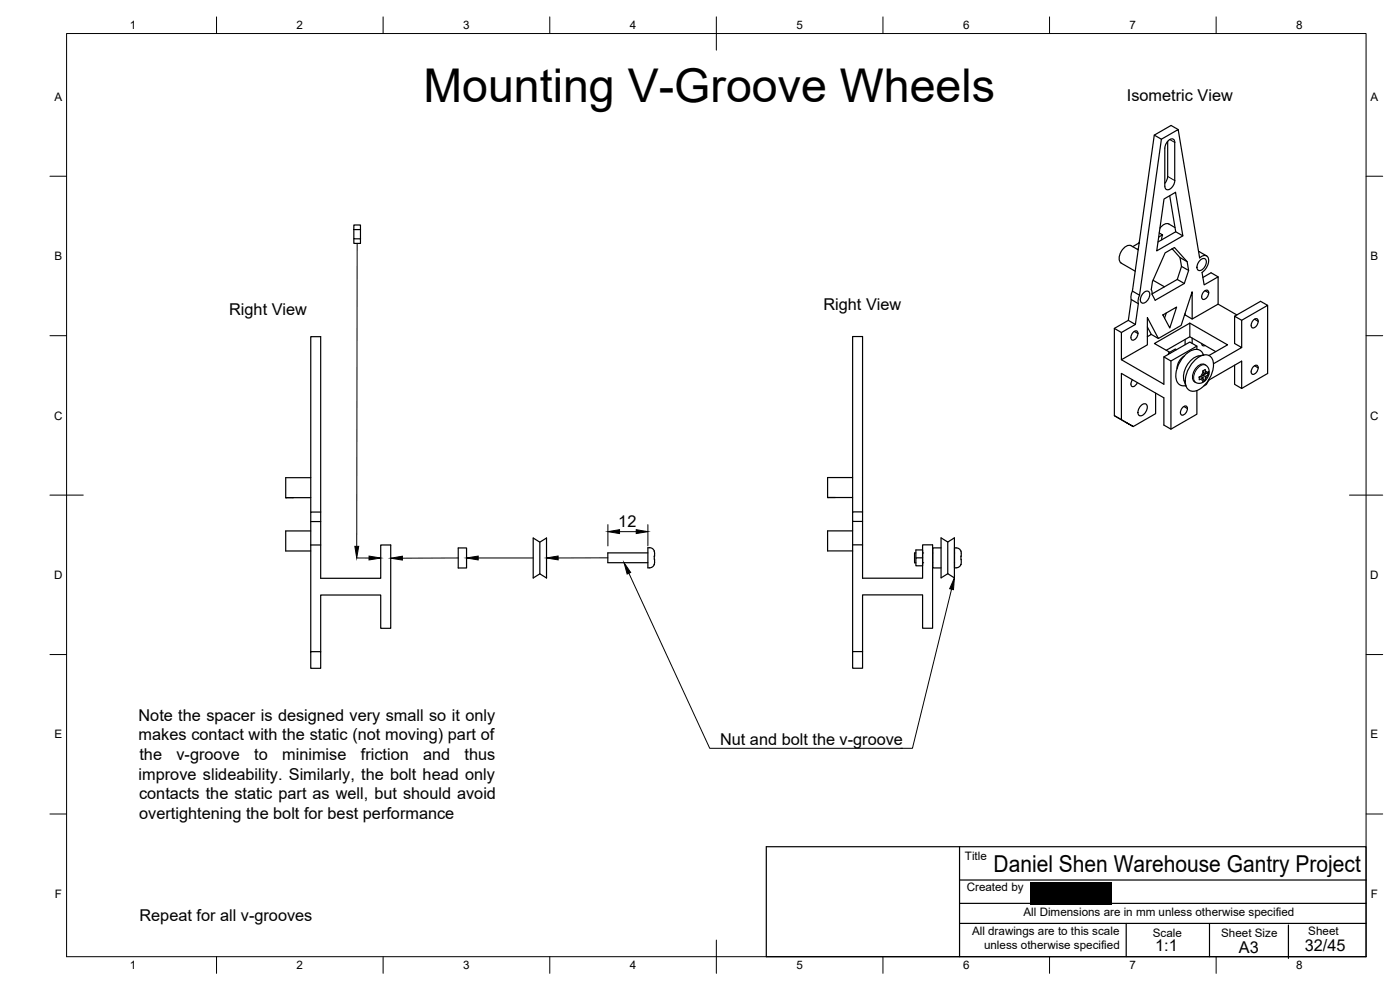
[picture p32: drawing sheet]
<svg xmlns="http://www.w3.org/2000/svg" width="420mm" height="297mm" viewBox="0 0 420 297" stroke-linecap="round" stroke-linejoin="round" font-family="sans-serif">
<defs><g id="words">
<text font-size="14" x="127.1" y="30.5">Mounting V-Groove Wheels</text>
<text font-size="7" x="298.2" y="261.7">Daniel Shen Warehouse Gantry Project</text>
<g font-size="4.9">
<text x="338.2" y="30.3">Isometric View</text>
<text x="68.8" y="94.5">Right View</text>
<text x="247.1" y="93.2">Right View</text>
<text x="185.6" y="158.1">12</text>
<text x="41.6" y="216.3">Note the spacer is designed very small so it only</text>
<text x="41.6" y="222.2">makes contact with the static (not moving) part of</text>
<text x="216.1" y="223.5">Nut and bolt the v-groove</text>
<text x="41.6" y="234">improve slideability. Similarly, the bolt head only</text>
<text x="41.8" y="228.1">the</text>
<text x="53" y="228.1">v-groove</text>
<text x="76.3" y="228.1">to</text>
<text x="84.7" y="228.1">minimise</text>
<text x="108.3" y="228.1">friction</text>
<text x="127" y="228.1">and</text>
<text x="139.4" y="228.1">thus</text>
<text x="41.7" y="239.8">contacts the static part as well, but should avoid</text>
<text x="41.8" y="245.7">overtightening the bolt for best performance</text>
<text x="41.9" y="276.5">Repeat for all v-grooves</text>
<text x="346.7" y="285.3">1:1</text>
<text x="371.8" y="286">A3</text>
<text x="391.6" y="285.2">32/45</text>
</g>
<g font-size="3.5">
<text x="39" y="8.8">1</text>
<text x="89" y="8.8">2</text>
<text x="139" y="8.8">3</text>
<text x="189" y="8.8">4</text>
<text x="239" y="8.8">5</text>
<text x="289" y="8.8">6</text>
<text x="339" y="8.8">7</text>
<text x="389" y="8.8">8</text>
<text x="16.3" y="30.2">A</text>
<text x="411.3" y="30.2">A</text>
<text x="16.3" y="78">B</text>
<text x="411.3" y="78">B</text>
<text x="16.2" y="125.9">C</text>
<text x="411.2" y="125.9">C</text>
<text x="16.2" y="173.7">D</text>
<text x="411.2" y="173.7">D</text>
<text x="16.3" y="221.6">E</text>
<text x="411.3" y="221.6">E</text>
<text x="289.6" y="258">Title</text>
<text x="16.4" y="269.4">F</text>
<text x="290.1" y="267.3">Created by</text>
<text x="411.4" y="269.4">F</text>
<text x="307.2" y="274.9">All Dimensions are in mm unless otherwise specified</text>
<text x="291.7" y="280.6">All drawings are to this scale</text>
<text x="346" y="281.2">Scale</text>
<text x="366.5" y="281">Sheet Size</text>
<text x="392.6" y="280.7">Sheet</text>
<text x="295.3" y="284.8">unless otherwise specified</text>
<text x="39" y="290.8">1</text>
<text x="89" y="290.8">2</text>
<text x="139" y="290.8">3</text>
<text x="189" y="290.8">4</text>
<text x="239" y="290.8">5</text>
<text x="289" y="290.8">6</text>
<text x="339" y="290.8">7</text>
<text x="389" y="290.8">8</text>
</g>
</g></defs>
<g fill="none" stroke="#000" stroke-width=".36">
<path d="M353.6 38.9l-2.1-1.3-5.1 2.9M348.6 41.8l-2.2-1.3-6.5 46.8M349.3 59.7l3.5-2 2.2 13.1-7.8 4.5zM350.4 42.4v10.5l-.1 .9-.7 1.2M350.7 42.1a1 1 0 0 1 1.2-.5 1 1 0 0 1 .7 1.1v11.5a2.75 2.75 0 0 1-2.4 2.7l-.3-.2-.3-.8v-11.5l.2-.9zM351 58.7l1.8 10.8-5.3 3.1M106.2 67.5h2v1.4h-2zM106.2 68.9v2.8h2v1.3h-2v-1.3M108.2 68.9v2.8M341.6 75l-2.1-1.3a2.98 2.98 0 0 0-3.3 2.4l-.3 1.2a1.63 1.63 0 0 0 .6 1.6l4.2 2.5M341.7 74.6l-.3 .2M341.8 72.9l-1.9 1.1"/>
<path d="M341.8 72.9h.1M341.9 72.7l-.1 .2M347.9 69.9l1 .6-1.2 .6M348.9 70.5l-.3 1.5M351.7 74.7l.2 .1M351.8 74.6l2.3 2.7 .5 2.6-1.3 3.9-7.6 4.4M352.6 68.3l-1.8-1.1a2.34 2.34 0 0 0-2.7 1.3M352.8 69.5l2.2 1.3M354.1 77.3l2.2 1.2M354.6 79.9l2.1 1.2M359.7 75.4l2.4 1.4M360.3 78a1 1 0 0 1 1.3-.4 1 1 0 0 1 .4 1.4l-.7 1.4a1.08 1.08 0 0 1-1.1 .8 1.08 1.08 0 0 1-1-1l.2-.9z"/>
<path d="M334.4 98.5l2.1 1.3M338.6 96.1l-4.2 2.4v26.2l5.7 3.3-5.7-3.3M339.5 89.9l-.9 6.2 2.1 1.3M339.9 87.3l2.1 1.3M339.9 87.3l-.5 1.7 .1 .9M340.2 99.6a.76 .76 0 0 1 1-.3 .76 .76 0 0 1 .3 1.1 1.66 1.66 0 0 1-1.8 1.6 1.77 1.77 0 0 1 .5-2.4zM340.4 99.4l1.1 .7M342 88.6l-.5 1.6 .2 .9M343.3 87.8a1 1 0 0 1 1.3-.4 1 1 0 0 1 .4 1.4l-.6 1.4a1.08 1.08 0 0 1-1.2 .8 1.08 1.08 0 0 1-1-1l.2-1zM344.3 98.1l1.2 2.2-1.2 .7M345.7 88.3l-.2-1.4 .4-2.4 3.8-8.6 2.8-1.6 3.8 4.2 .4 2.6-1.3 4-8.7 5-1-1.8M346 84.1l3.5 1.9"/>
<path d="M349 94.5l4.1-2.4-2 6.3zM350 93.9l-.5 1.5M353.3 83.8l2.1 1.3M355.7 94l-.2 .6M355.7 94.5l2.1 1.2M357.1 97v4M360.7 81.8l.7 3.7 4.2-2.4v8.2l-7.8 4.4v-8.1l-3.3 10-6.9 4-3.3-6.3v8.2l-7.8 4.4v-8.1l4.2-2.4 .9-6.3-2.1-1.2M360.8 81.7a4.1 4.1 0 0 0 1.7-4.6 1.57 1.57 0 0 0-2.5 .3l-6.4-38.5-5 2.9-6.6 46.8M361.4 87.4a.76 .76 0 0 1 1.1-.3 .76 .76 0 0 1 .2 1.1 1.66 1.66 0 0 1-1.8 1.6 1.77 1.77 0 0 1 .5-2.4zM361.6 87.2l1.1 .6M365.6 83.1l-2.1-1.3-2.5 1.5M365.6 91.3l5.6 3.2"/>
<path d="M370.5 94.9l7.8-4.5 2.1 1.2-7.8 4.5M376.3 95.9a.76 .76 0 0 1 1-.2 .76 .76 0 0 1 .3 1 1.66 1.66 0 0 1-1.8 1.6 1.77 1.77 0 0 1 .5-2.4zM376.5 95.8l1.1 .6M380.4 91.6v20.5l-7.8 4.5M339.9 113.9l-.5 1a.81 .81 0 0 0 .5 1.1 .81 .81 0 0 0 1-.6l.4-.6M345.5 100.3l2.1 1.3M346.8 117.9v6.2l-6.7 3.9M350 105.1l7.1-4.1 7.7 4.5M351 105.7l-4.5-2.6 10.6-6.1 11.3 6.5-5.6 3.2M351.1 106l-.3-.2-.2 .5M351.4 108.3v20.5M353.1 104.9l-.4-.2-1.9 1.1"/>
<path d="M355.4 106.8a4.7 4.7 0 0 0-2.2 3.8M355.7 101.9v1.5M355.9 115.7h-.2M357.8 101.4v1.6M358.6 108a3.8 3.8 0 0 1 4.6-1.1 5.2 5.2 0 0 1 .2 5.9 7.1 7.1 0 0 1-5.6 4.6 2.61 2.61 0 0 1-2.1-3 9.5 9.5 0 0 1 2.9-6.4zM359.2 104.8v-.9l-2.1-1.3-7.8 4.5v8.2l-12.8-7.4M359.2 103.9l-7.8 4.4-2.1-1.2M359.2 117.2v7.1l-7.8 4.5-2.1-1.3v-8.1l-12.8-7.4v13.9M360.6 103.1a.64 .64 0 0 0 .3 .6 .64 .64 0 0 0 .8-.1M361 111.3v.4l.7 .4v-1.1a.56 .56 0 0 0-.6 .2 .56 .56 0 0 0-.1 .6v.8M361 112.6l1.1-.7 .6 .4-1 .7zM361 112.6l-.7 .4a.54 .54 0 0 0-.4 .3 .54 .54 0 0 0 .1 .6l1-.5-.7-.4-.4 .2"/>
<path d="M361 112.6v2l.7-.4-.7-.4M361.2 106.5a2.39 2.39 0 0 0-3.8-1.3 8.9 8.9 0 0 0-4.4 8.6 2.26 2.26 0 0 0 2.8 1.9M361.3 106.5a6.5 6.5 0 0 0-5.4 9.3M361.5 109.4a2.98 2.98 0 0 0-3.3 2.3 2.05 2.05 0 0 0 .8 3.1l1 .2 1-.3 .9-.7 .6-1 .4-1-.1-1.1-.5-1-.8-.5M361.7 112.1l1-.6v.8M361.7 113v1.2M362.8 114l-.8 1.4-.6 .3M370.5 109.6v5.7l2.1 1.3v-8.2l-9.9 5.7M372.6 104.3v-8.2l-2.1-1.2v8.2l2.1 1.2-8.4 4.8M376.3 109.9a.75 .75 0 0 1 1-.3 .75 .75 0 0 1 .3 1.1 1.66 1.66 0 0 1-1.8 1.6 1.72 1.72 0 0 1 .5-2.4zM376.5 109.7l1.1 .7M342.5 121.6a1 1 0 0 1 1.4-.4 1 1 0 0 1 .4 1.4l-.7 1.4a1.08 1.08 0 0 1-1.1 .8 1.08 1.08 0 0 1-1-1l.2-1z"/>
<path d="M355 122.1a.75 .75 0 0 1 1.1-.2 .75 .75 0 0 1 .2 1 1.66 1.66 0 0 1-1.7 1.6 1.72 1.72 0 0 1 .4-2.4zM355.3 121.9l1.1 .7M93.3 153.6v-52.6h2.9v72.5h18.1v-10h3v25h-3v-10h-18.1v17M93.3 159.3h-7.6v6h7.6M93.3 143.3h-7.6v6h7.6M93.3 156.5v7M96.2 153.6h-2.9v2.9h2.9M255.9 153.6v-52.6h3v72.5h18v-10h3v25h-3v-10h-18v17M255.9 159.3h-7.5v6h7.5M255.9 143.3h-7.5v6h7.5M255.9 156.4v7.1M258.9 153.6h-3v2.8h3"/>
<path d="M93.3 163.5v37h2.9v-5h-2.9M93.3 163.5h2.9M137.5 164.4h2.5v6h-2.5zM160 161.4l2 1.3 2-1.3v12l-2-1.2-2 1.2zM162 162.7v9.5M194.4 165.9h-12v2.9h12M196.3 165.4v4M196.3 165.4h.1M196.3 169.4h.1M196.4 165.3a1.36 1.36 0 0 0-2-.8v5.7a1.4 1.4 0 0 0 2-.8M255.9 163.5v37h3v-5h-3M255.9 163.5h3"/>
<path d="M274.9 165.9h-.4v3h.4M274.9 167.4h2v2.4h-2zM274.9 167.4v-2.4h2v2.4M279.9 165.9h.1M279.9 168.9h.1M282.4 164.4h-2.5v6h2.5M282.4 161.4l2 1.2 2-1.2v12l-2-1.3-2 1.3zM284.4 162.6v9.5M286.4 165.9h.1M286.4 168.9h.1M288.4 169.4h.1M288.4 169.4a1.43 1.43 0 0 1-1.9 .8v-5.7a1.39 1.39 0 0 1 1.9 .9v4"/>
<path d="M230 254h180v33h-180zM288 254v33M288 277.1h122M288 264h122M288 271h21.1M333.6 271h76.4M338 277.1v9.9M363 277.2v9.8M386.7 277.5v10.1"/>
</g>
<g fill="#000">
<circle cx="85.8" cy="149.3" r=".18"/>
<circle cx="87.8" cy="149.3" r=".18"/>
<circle cx="248.4" cy="149.3" r=".18"/>
<circle cx="250.4" cy="149.3" r=".18"/>
<circle cx="276.9" cy="165.9" r=".18"/>
<circle cx="276.9" cy="168.9" r=".18"/>
</g>
<g fill="none" stroke="#000" stroke-width=".3">
<path d="M20 10.1h390v276.9h-390zM65 5.1v5M115 5.1v5M165 5.1v5M215 5.1v10M265 5.1v5M315 5.1v5M365 5.1v5M15 52.9h5M350.4 52.9l2.2 1.3M351 41.9l1.6 .8M410 52.9h5"/>
<path d="M107.2 73l-.1 90.9M15 100.7h5M360.4 113.7l.6 .4M361 111.8l-.6 1.1M361.7 111.4l.7 .4M361.8 109.5a2.98 2.98 0 0 0-3.3 2.4l-.3 1.2a1.63 1.63 0 0 0 .6 1.6M362.4 112.6l-.7 1.1M410 100.7h5M15 148.6h10M182.4 157.4v6.4M185.9 159.5h5M194.4 157.4v6.4"/>
<path d="M405 148.6h10M107.1 167.4h3.6M137.5 167.4l-16.7 .1M143.5 167.4h16.5M182.4 167.4h-14.9M188.7 172l24.3 52.5h57.8M285.6 176.8l-11.8 47.7h-3.5M15 196.4h5M410 196.4h5M15 244.2h5M410 244.2h5M65 287v5"/>
<path d="M115 287v5M165 287v5M215 282.1v9.9M265 287v5M315 287v5M365 287v5"/>
</g>
<path d="M182.4 159.5l3.5-.6v1.2zM190.9 158.9l3.5 .6-3.5 .6zM106.5 163.9h1.2l-.6 3.5zM110.8 166.8l3.5 .6-3.6 .6zM117.3 167.5l3.5-.6v1.1zM140 167.4l3.5-.6v1.2zM164 167.4l3.5-.6v1.2zM187.3 168.8l2 3-1.1 .4zM286.4 173.4l-.2 3.5-1.2-.3z" fill="#000" stroke="#000" stroke-width=".3"/>
<path d="M309.1 264.6h24.5v6.7h-24.5z" fill-rule="evenodd" fill="#000"/>
<use href="#words"/>
</svg>
